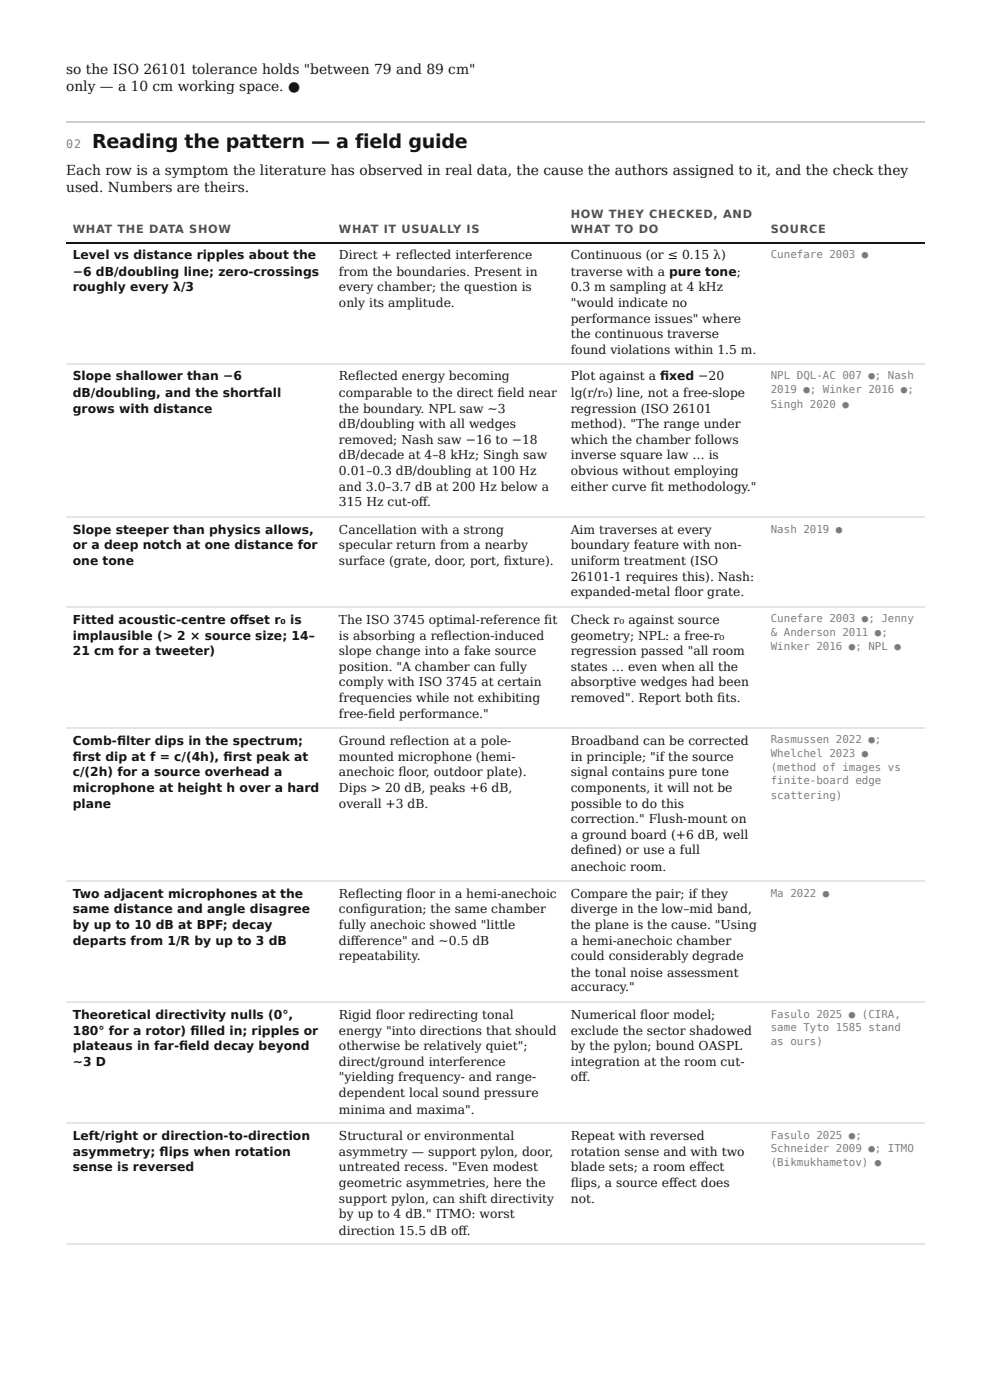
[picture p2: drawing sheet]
<svg xmlns="http://www.w3.org/2000/svg" width="210mm" height="297mm" viewBox="0 0 210 297" stroke-linecap="round" stroke-linejoin="round" font-family="sans-serif">
<defs><g id="words">
<text font-size="4.1" fill="#10171b" x="19.5" y="31.5">Reading the pattern — a field guide</text>
<g font-size="2.9" fill="#10171b">
<text x="14" y="15.6">so the ISO 26101 tolerance holds &quot;between 79 and 89 cm&quot;</text>
<text x="14" y="19.3">only — a 10 cm working space. ●</text>
<text x="14" y="37">Each row is a symptom the literature has observed in real data, the cause the authors assigned to it, and the check they</text>
<text x="14" y="40.7">used. Numbers are theirs.</text>
</g>
<g font-size="2.6" fill="#10171b">
<text x="15.4" y="55">Level vs distance ripples about the</text>
<text x="15.4" y="58.5">−6 dB/doubling line; zero-crossings</text>
<text x="71.9" y="55">Direct + refl ected interference</text>
<text x="71.9" y="58.5">from the boundaries. Present in</text>
<text x="121" y="55">Continuous (or ≤ 0.15 λ)</text>
<text x="121" y="58.5">traverse with a pure tone;</text>
<text x="15.4" y="61.6">roughly every λ/3</text>
<text x="71.9" y="61.6">every chamber; the question is</text>
<text x="71.9" y="65.1">only its amplitude.</text>
<text x="121" y="61.6">0.3 m sampling at 4 kHz</text>
<text x="121" y="65.1">&quot;would indicate no</text>
<text x="121" y="68.5">performance issues&quot; where</text>
<text x="121" y="71.7">the continuous traverse</text>
<text x="121" y="75.1">found violations within 1.5 m.</text>
<text x="15.4" y="80.7">Slope shallower than −6</text>
<text x="71.9" y="80.7">Refl ected energy becoming</text>
<text x="121" y="80.7">Plot against a fi xed −20</text>
<text x="15.4" y="84.1">dB/doubling, and the shortfall</text>
<text x="15.4" y="87.6">grows with distance</text>
<text x="71.9" y="84.1">comparable to the direct fi eld near</text>
<text x="71.9" y="87.6">the boundary. NPL saw ~3</text>
<text x="121" y="84.1">lg(r/r₀) line, not a free-slope</text>
<text x="121" y="87.6">regression (ISO 26101</text>
<text x="71.9" y="90.8">dB/doubling with all wedges</text>
<text x="71.9" y="94.2">removed; Nash saw −16 to −18</text>
<text x="121" y="90.8">method). &quot;The range under</text>
<text x="121" y="94.2">which the chamber follows</text>
<text x="71.9" y="97.4">dB/decade at 4–8 kHz; Singh saw</text>
<text x="71.9" y="100.8">0.01–0.3 dB/doubling at 100 Hz</text>
<text x="121" y="97.4">inverse square law … is</text>
<text x="121" y="100.8">obvious without employing</text>
<text x="71.9" y="104.2">and 3.0–3.7 dB at 200 Hz below a</text>
<text x="71.9" y="107.4">315 Hz cut-off .</text>
<text x="121" y="104.2">either curve fi t methodology.&quot;</text>
<text x="15.4" y="113.2">Slope steeper than physics allows,</text>
<text x="71.9" y="113.2">Cancellation with a strong</text>
<text x="121" y="113.2">Aim traverses at every</text>
<text x="15.4" y="116.4">or a deep notch at one distance for</text>
<text x="15.4" y="119.9">one tone</text>
<text x="71.9" y="116.4">specular return from a nearby</text>
<text x="71.9" y="119.9">surface (grate, door, port, fi xture).</text>
<text x="121" y="116.4">boundary feature with non-</text>
<text x="121" y="119.9">uniform treatment (ISO</text>
<text x="121" y="123.3">26101-1 requires this). Nash:</text>
<text x="121" y="126.5">expanded-metal fl oor grate.</text>
<text x="15.4" y="132.3">Fitted acoustic-centre off set r₀ is</text>
<text x="15.4" y="135.7">implausible (&gt; 2 × source size; 14–</text>
<text x="71.9" y="132.3">The ISO 3745 optimal-reference fi t</text>
<text x="71.9" y="135.7">is absorbing a refl ection-induced</text>
<text x="121" y="132.3">Check r₀ against source</text>
<text x="121" y="135.7">geometry; NPL: a free-r₀</text>
<text x="15.4" y="138.9">21 cm for a tweeter)</text>
<text x="71.9" y="138.9">slope change into a fake source</text>
<text x="71.9" y="142.3">position. &quot;A chamber can fully</text>
<text x="121" y="138.9">regression passed &quot;all room</text>
<text x="121" y="142.3">states … even when all the</text>
<text x="71.9" y="145.5">comply with ISO 3745 at certain</text>
<text x="71.9" y="149">frequencies while not exhibiting</text>
<text x="121" y="145.5">absorptive wedges had been</text>
<text x="121" y="149">removed&quot;. Report both fi ts.</text>
<text x="71.9" y="152.4">free-fi eld performance.&quot;</text>
<text x="15.4" y="158">Comb-fi lter dips in the spectrum;</text>
<text x="15.4" y="161.4">fi rst dip at f = c/(4h), fi rst peak at</text>
<text x="71.9" y="158">Ground refl ection at a pole-</text>
<text x="71.9" y="161.4">mounted microphone (hemi-</text>
<text x="121" y="158">Broadband can be corrected</text>
<text x="121" y="161.4">in principle; &quot;if the source</text>
<text x="15.4" y="164.6">c/(2h) for a source overhead a</text>
<text x="71.9" y="164.6">anechoic fl oor, outdoor plate).</text>
<text x="121" y="164.6">signal contains pure tone</text>
<text x="15.4" y="168">microphone at height h over a hard</text>
<text x="15.4" y="171.5">plane</text>
<text x="71.9" y="168">Dips &gt; 20 dB, peaks +6 dB,</text>
<text x="71.9" y="171.5">overall +3 dB.</text>
<text x="121" y="168">components, it will not be</text>
<text x="121" y="171.5">possible to do this</text>
<text x="121" y="174.6">correction.&quot; Flush-mount on</text>
<text x="121" y="178.1">a ground board (+6 dB, well</text>
<text x="121" y="181.2">defi ned) or use a full</text>
<text x="121" y="184.7">anechoic room.</text>
<text x="15.4" y="190.5">Two adjacent microphones at the</text>
<text x="71.9" y="190.5">Refl ecting fl oor in a hemi-anechoic</text>
<text x="121" y="190.5">Compare the pair; if they</text>
<text x="15.4" y="193.7">same distance and angle disagree</text>
<text x="15.4" y="197.1">by up to 10 dB at BPF; decay</text>
<text x="71.9" y="193.7">confi guration; the same chamber</text>
<text x="71.9" y="197.1">fully anechoic showed &quot;little</text>
<text x="121" y="193.7">diverge in the low–mid band,</text>
<text x="121" y="197.1">the plane is the cause. &quot;Using</text>
<text x="15.4" y="200.6">departs from 1/R by up to 3 dB</text>
<text x="71.9" y="200.6">diff erence&quot; and ~0.5 dB</text>
<text x="71.9" y="203.7">repeatability.</text>
<text x="121" y="200.6">a hemi-anechoic chamber</text>
<text x="121" y="203.7">could considerably degrade</text>
<text x="121" y="207.2">the tonal noise assessment</text>
<text x="121" y="210.3">accuracy.&quot;</text>
<text x="15.4" y="216.2">Theoretical directivity nulls (0°,</text>
<text x="15.4" y="219.6">180° for a rotor) fi lled in; ripples or</text>
<text x="71.9" y="216.2">Rigid fl oor redirecting tonal</text>
<text x="71.9" y="219.6">energy &quot;into directions that should</text>
<text x="121" y="216.2">Numerical fl oor model;</text>
<text x="121" y="219.6">exclude the sector shadowed</text>
<text x="15.4" y="222.8">plateaus in far-fi eld decay beyond</text>
<text x="15.4" y="226.2">~3 D</text>
<text x="71.9" y="222.8">otherwise be relatively quiet&quot;;</text>
<text x="71.9" y="226.2">direct/ground interference</text>
<text x="121" y="222.8">by the pylon; bound OASPL</text>
<text x="121" y="226.2">integration at the room cut-</text>
<text x="71.9" y="229.4">&quot;yielding frequency- and range-</text>
<text x="71.9" y="232.8">dependent local sound pressure</text>
<text x="121" y="229.4">off .</text>
<text x="71.9" y="236.3">minima and maxima&quot;.</text>
<text x="15.4" y="241.8">Left/right or direction-to-direction</text>
<text x="15.4" y="245.3">asymmetry; fl ips when rotation</text>
<text x="71.9" y="241.8">Structural or environmental</text>
<text x="71.9" y="245.3">asymmetry — support pylon, door,</text>
<text x="121" y="241.8">Repeat with reversed</text>
<text x="121" y="245.3">rotation sense and with two</text>
<text x="15.4" y="248.4">sense is reversed</text>
<text x="71.9" y="248.4">untreated recess. &quot;Even modest</text>
<text x="71.9" y="251.9">geometric asymmetries, here the</text>
<text x="121" y="248.4">blade sets; a room eff ect</text>
<text x="121" y="251.9">fl ips, a source eff ect does</text>
<text x="71.9" y="255.3">support pylon, can shift directivity</text>
<text x="121" y="255.3">not.</text>
<text x="71.9" y="258.5">by up to 4 dB.&quot; ITMO: worst</text>
<text x="71.9" y="261.9">direction 15.5 dB off .</text>
</g>
<text font-size="2.5" fill="#74828a" x="14" y="31.5">02</text>
<g font-size="2.4" fill="#46545c">
<text x="121" y="46.3">HOW THEY CHECKED, AND</text>
<text x="15.4" y="49.5">WHAT THE DATA SHOW</text>
<text x="71.9" y="49.5">WHAT IT USUALLY IS</text>
<text x="121" y="49.5">WHAT TO DO</text>
<text x="163.4" y="49.5">SOURCE</text>
</g>
<g font-size="2.3" fill="#74828a">
<text x="163.4" y="54.8">Cunefare 2003 ●</text>
<text x="163.4" y="80.4">NPL DQL-AC 007 ●; Nash</text>
<text x="163.4" y="83.3">2019 ●; Winker 2016 ●;</text>
<text x="163.4" y="86.5">Singh 2020 ●</text>
<text x="163.4" y="113">Nash 2019 ●</text>
<text x="163.4" y="132">Cunefare 2003 ●; Jenny</text>
<text x="163.4" y="134.9">&amp; Anderson 2011 ●;</text>
<text x="163.4" y="137.8">Winker 2016 ●; NPL ●</text>
<text x="163.4" y="157.7">Rasmussen 2022 ●;</text>
<text x="163.4" y="160.6">Whelchel 2023 ●</text>
<text x="163.4" y="163.5">(method of images vs</text>
<text x="163.4" y="166.4">finite-board edge</text>
<text x="163.4" y="169.6">scattering)</text>
<text x="163.4" y="190.2">Ma 2022 ●</text>
<text x="163.4" y="215.9">Fasulo 2025 ● (CIRA,</text>
<text x="163.4" y="218.8">same Tyto 1585 stand</text>
<text x="163.4" y="221.7">as ours)</text>
<text x="163.4" y="241.6">Fasulo 2025 ●;</text>
<text x="163.4" y="244.5">Schneider 2009 ●; ITMO</text>
<text x="163.4" y="247.4">(Bikmukhametov) ●</text>
</g>
</g></defs>
<path d="M14 25.8h182.1" fill="none" stroke="#c6d0d5" stroke-width=".26"/>
<path d="M14 51.5h182.1" fill="none" stroke="#10171b" stroke-width=".26"/>
<path d="M14 77.1h182.1M14 109.7h182.1M14 128.7h182.1M14 154.4h182.1M14 186.9h182.1M14 212.6h182.1M14 238.3h182.1M14 263.9h182.1" fill="none" stroke="#e0e6e9" stroke-width=".26"/>
<use href="#words"/>
</svg>
